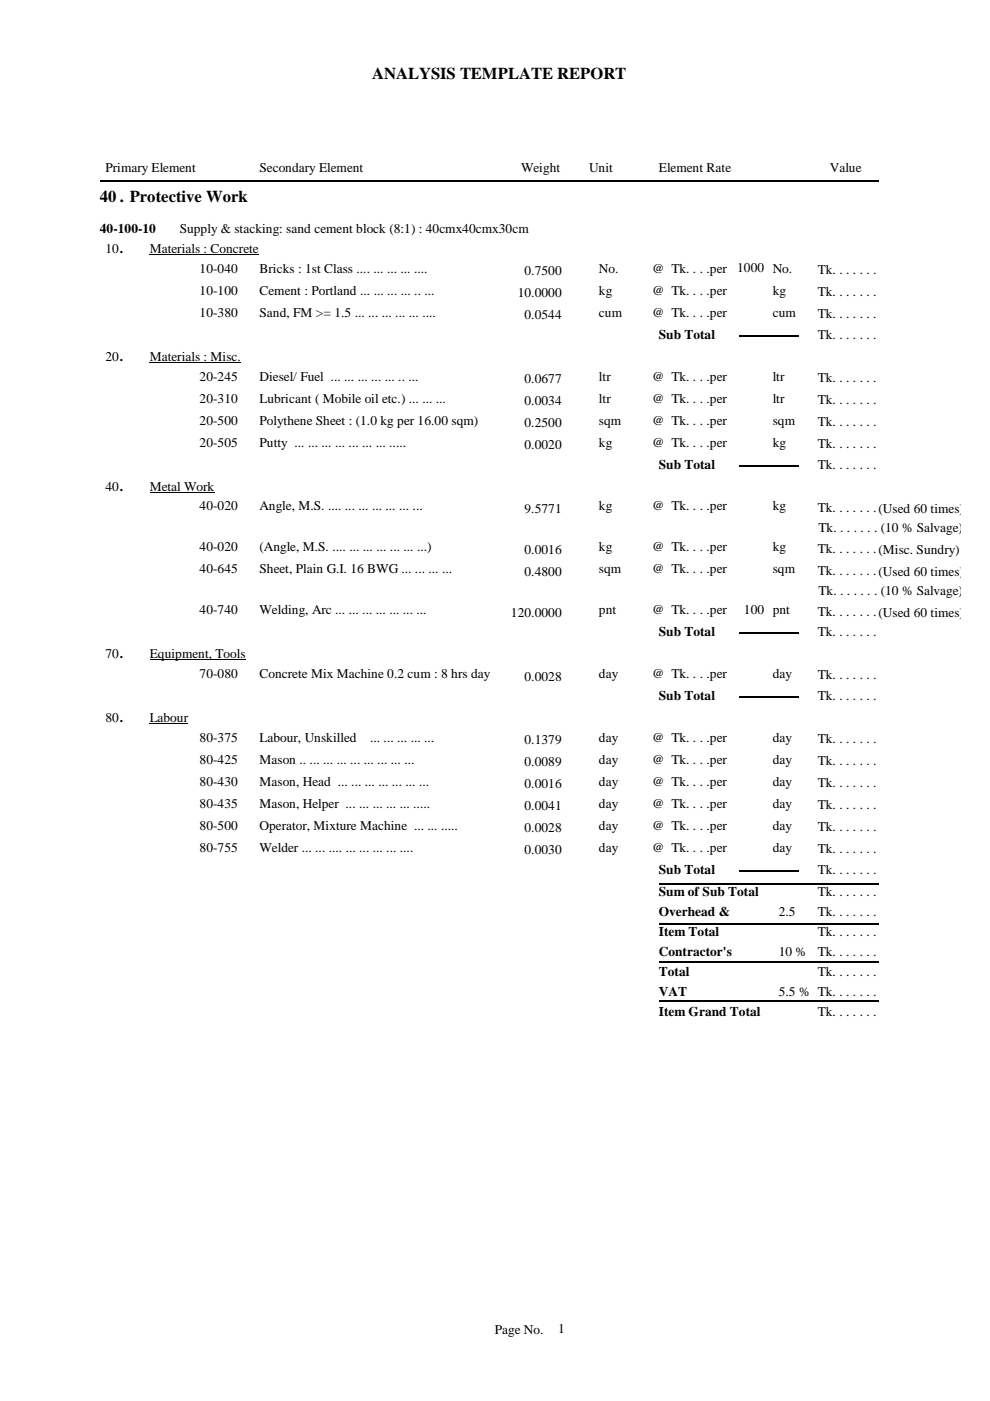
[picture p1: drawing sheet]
<svg xmlns="http://www.w3.org/2000/svg" width="210mm" height="297mm" viewBox="0 0 210 297" stroke-linecap="round" stroke-linejoin="round" font-family="sans-serif">
<defs><g id="words">
<g font-size="3.5">
<text x="78.9" y="16.7">ANALYSIS TEMPLATE REPORT</text>
<text x="21.2" y="42.8">40 . Protective Work</text>
</g>
<g font-size="2.8">
<text x="22.4" y="36.6">Primary Element</text>
<text x="55" y="36.6">Secondary Element</text>
<text x="110.5" y="36.6">Weight</text>
<text x="124.9" y="36.6">Unit</text>
<text x="139.7" y="36.6">Element Rate</text>
<text x="175.9" y="36.6">Value</text>
<text x="21.2" y="49.5">40-100-10</text>
<text x="22.4" y="53.6">10.</text>
<text x="31.7" y="53.6">Materials : Concrete</text>
<text x="38.1" y="49.5">Supply &amp; stacking: sand cement block (8:1) : 40cmx40cmx30cm</text>
<text x="42.3" y="57.9">10-040</text>
<text x="55" y="57.9">Bricks : 1st Class .... ... ... ... ....</text>
<text x="111.2" y="58.4">0.7500</text>
<text x="127" y="57.9">No.</text>
<text x="138.3" y="57.9">@ Tk. . . .per</text>
<text x="156.3" y="57.7">1000 No.</text>
<text x="173.4" y="58.1">Tk. . . . . . .</text>
<text x="42.3" y="62.5">10-100</text>
<text x="55" y="62.5">Cement : Portland ... ... ... ... .. ...</text>
<text x="109.8" y="63">10.0000</text>
<text x="127" y="62.5">kg</text>
<text x="138.3" y="62.5">@ Tk. . . .per</text>
<text x="163.8" y="62.5">kg</text>
<text x="173.4" y="62.8">Tk. . . . . . .</text>
<text x="42.3" y="67.2">10-380</text>
<text x="55" y="67.2">Sand, FM &gt;= 1.5 ... ... ... ... ... ....</text>
<text x="111.2" y="67.7">0.0544</text>
<text x="127" y="67.2">cum</text>
<text x="138.3" y="67.2">@ Tk. . . .per</text>
<text x="139.7" y="71.8">Sub Total</text>
<text x="163.8" y="67.2">cum</text>
<text x="173.4" y="67.4">Tk. . . . . . .</text>
<text x="173.4" y="71.8">Tk. . . . . . .</text>
<text x="22.4" y="76.5">20.</text>
<text x="31.7" y="76.5">Materials : Misc.</text>
<text x="42.3" y="80.7">20-245</text>
<text x="55" y="80.7">Diesel/ Fuel ... ... ... ... ... .. ...</text>
<text x="111.2" y="81.2">0.0677</text>
<text x="127" y="80.7">ltr</text>
<text x="138.3" y="80.7">@ Tk. . . .per</text>
<text x="163.8" y="80.7">ltr</text>
<text x="173.4" y="81">Tk. . . . . . .</text>
<text x="42.3" y="85.4">20-310</text>
<text x="55" y="85.4">Lubricant ( Mobile oil etc.) ... ... ...</text>
<text x="111.2" y="85.9">0.0034</text>
<text x="127" y="85.4">ltr</text>
<text x="138.3" y="85.4">@ Tk. . . .per</text>
<text x="163.8" y="85.4">ltr</text>
<text x="173.4" y="85.6">Tk. . . . . . .</text>
<text x="42.3" y="90">20-500</text>
<text x="42.3" y="94.7">20-505</text>
<text x="55" y="90">Polythene Sheet : (1.0 kg per 16.00 sqm)</text>
<text x="55" y="94.7">Putty ... ... ... ... ... ... ... .....</text>
<text x="111.2" y="90.5">0.2500</text>
<text x="111.2" y="95.2">0.0020</text>
<text x="127" y="90">sqm</text>
<text x="127" y="94.7">kg</text>
<text x="138.3" y="90">@ Tk. . . .per</text>
<text x="138.3" y="94.7">@ Tk. . . .per</text>
<text x="163.8" y="90">sqm</text>
<text x="163.8" y="94.7">kg</text>
<text x="173.4" y="90.3">Tk. . . . . . .</text>
<text x="173.4" y="94.9">Tk. . . . . . .</text>
<text x="139.7" y="99.3">Sub Total</text>
<text x="173.4" y="99.3">Tk. . . . . . .</text>
<text x="22.4" y="104">40.</text>
<text x="31.7" y="104">Metal Work</text>
<text x="42.3" y="108.2">40-020</text>
<text x="55" y="108.2">Angle, M.S. .... ... ... ... ... ... ...</text>
<text x="111.2" y="108.7">9.5771</text>
<text x="127" y="108.2">kg</text>
<text x="138.3" y="108.2">@ Tk. . . .per</text>
<text x="163.8" y="108.2">kg</text>
<text x="173.4" y="108.5">Tk. . . . . . .(Used 60 times)</text>
<text x="173.6" y="112.9">Tk. . . . . . . (10 % Salvage)</text>
<text x="42.3" y="116.9">40-020</text>
<text x="55" y="116.9">(Angle, M.S. .... ... ... ... ... ... ...)</text>
<text x="111.2" y="117.4">0.0016</text>
<text x="127" y="116.9">kg</text>
<text x="138.3" y="116.9">@ Tk. . . .per</text>
<text x="163.8" y="116.9">kg</text>
<text x="173.4" y="117.2">Tk. . . . . . .(Misc. Sundry)</text>
<text x="42.3" y="121.6">40-645</text>
<text x="55" y="121.6">Sheet, Plain G.I. 16 BWG ... ... ... ...</text>
<text x="111.2" y="122.1">0.4800</text>
<text x="127" y="121.6">sqm</text>
<text x="138.3" y="121.6">@ Tk. . . .per</text>
<text x="163.8" y="121.6">sqm</text>
<text x="173.4" y="121.8">Tk. . . . . . .(Used 60 times)</text>
<text x="42.3" y="130.2">40-740</text>
<text x="55" y="130.2">Welding, Arc ... ... ... ... ... ... ...</text>
<text x="108.3" y="130.8">120.0000</text>
<text x="127" y="130.2">pnt</text>
<text x="138.3" y="130.2">@ Tk. . . .per</text>
<text x="157.7" y="130.1">100 pnt</text>
<text x="173.4" y="130.5">Tk. . . . . . .(Used 60 times)</text>
<text x="173.6" y="126.2">Tk. . . . . . . (10 % Salvage)</text>
<text x="139.7" y="134.9">Sub Total</text>
<text x="173.4" y="134.9">Tk. . . . . . .</text>
<text x="22.4" y="139.6">70.</text>
<text x="31.7" y="139.6">Equipment, Tools</text>
<text x="42.3" y="143.8">70-080</text>
<text x="55" y="143.8">Concrete Mix Machine 0.2 cum : 8 hrs day</text>
<text x="127" y="143.8">day</text>
<text x="138.3" y="143.8">@ Tk. . . .per</text>
<text x="163.8" y="143.8">day</text>
<text x="111.2" y="144.3">0.0028</text>
<text x="139.7" y="148.4">Sub Total</text>
<text x="173.4" y="144">Tk. . . . . . .</text>
<text x="173.4" y="148.4">Tk. . . . . . .</text>
<text x="22.4" y="153.1">80.</text>
<text x="31.7" y="153.1">Labour</text>
<text x="42.3" y="157.3">80-375</text>
<text x="42.3" y="162">80-425</text>
<text x="55" y="157.3">Labour, Unskilled</text>
<text x="55" y="162">Mason .. ... ... ... ... ... ... ... ...</text>
<text x="78.5" y="157.3">... ... ... ... ...</text>
<text x="111.2" y="157.8">0.1379</text>
<text x="127" y="157.3">day</text>
<text x="127" y="162">day</text>
<text x="138.3" y="157.3">@ Tk. . . .per</text>
<text x="138.3" y="162">@ Tk. . . .per</text>
<text x="163.8" y="157.3">day</text>
<text x="163.8" y="162">day</text>
<text x="173.4" y="157.6">Tk. . . . . . .</text>
<text x="42.3" y="166.7">80-430</text>
<text x="55" y="166.7">Mason, Head ... ... ... ... ... ... ...</text>
<text x="111.2" y="162.5">0.0089</text>
<text x="111.2" y="167.2">0.0016</text>
<text x="127" y="166.7">day</text>
<text x="138.3" y="166.7">@ Tk. . . .per</text>
<text x="163.8" y="166.7">day</text>
<text x="173.4" y="162.2">Tk. . . . . . .</text>
<text x="173.4" y="166.9">Tk. . . . . . .</text>
<text x="42.3" y="171.3">80-435</text>
<text x="55" y="171.3">Mason, Helper ... ... ... ... ... .....</text>
<text x="111.2" y="171.8">0.0041</text>
<text x="127" y="171.3">day</text>
<text x="138.3" y="171.3">@ Tk. . . .per</text>
<text x="163.8" y="171.3">day</text>
<text x="173.4" y="171.6">Tk. . . . . . .</text>
<text x="42.3" y="176">80-500</text>
<text x="55" y="176">Operator, Mixture Machine ... ... .....</text>
<text x="111.2" y="176.5">0.0028</text>
<text x="127" y="176">day</text>
<text x="138.3" y="176">@ Tk. . . .per</text>
<text x="163.8" y="176">day</text>
<text x="173.4" y="176.2">Tk. . . . . . .</text>
<text x="42.3" y="180.6">80-755</text>
<text x="55" y="180.6">Welder ... ... .... ... ... ... ... ....</text>
<text x="111.2" y="181.1">0.0030</text>
<text x="127" y="180.6">day</text>
<text x="138.3" y="180.6">@ Tk. . . .per</text>
<text x="139.7" y="185.3">Sub Total</text>
<text x="163.8" y="180.6">day</text>
<text x="173.4" y="180.9">Tk. . . . . . .</text>
<text x="173.4" y="185.3">Tk. . . . . . .</text>
<text x="139.7" y="189.9">Sum of Sub Total</text>
<text x="173.4" y="189.9">Tk. . . . . . .</text>
<text x="139.7" y="194.2">Overhead &amp;</text>
<text x="139.7" y="197.5">Estt.</text>
<text x="165.1" y="194.2">2.5</text>
<text x="165.1" y="197.5">%</text>
<text x="173.4" y="194.2">Tk. . . . . . .</text>
<text x="139.7" y="198.4">Item Total</text>
<text x="139.7" y="202.6">Contractor's</text>
<text x="165.1" y="202.6">10 %</text>
<text x="173.4" y="202.6">Tk. . . . . . .</text>
<text x="173.4" y="198.4">Tk. . . . . . .</text>
<text x="139.7" y="206">Profit</text>
<text x="139.7" y="206.9">Total</text>
<text x="173.4" y="206.9">Tk. . . . . . .</text>
<text x="139.7" y="211.1">VAT</text>
<text x="139.7" y="215.3">Item Grand Total</text>
<text x="165.1" y="211.1">5.5 % Tk. . . . . . .</text>
<text x="173.4" y="215.3">Tk. . . . . . .</text>
<text x="104.9" y="282.7">Page No.</text>
<text x="118.3" y="282.6">1</text>
</g>
</g></defs>
<path d="M21.2 38.3h165.1M156.6 71.2h12.7M156.6 98.7h12.7M156.6 134.3h12.7M156.6 147.8h12.7M139.7 195.9h46.6M139.7 187.4h46.6M156.6 184.6h12.7M139.7 212.3h46.6M139.7 203.9h46.6" fill="none" stroke="#000" stroke-width=".34"/>
<path d="M31.7 54h23.2M31.7 76.8h19.4M31.7 104.4h13.8M31.7 139.9h20.4M31.7 153.5h8.2" fill="none" stroke="#000" stroke-width=".21"/>
<use href="#words"/>
</svg>
